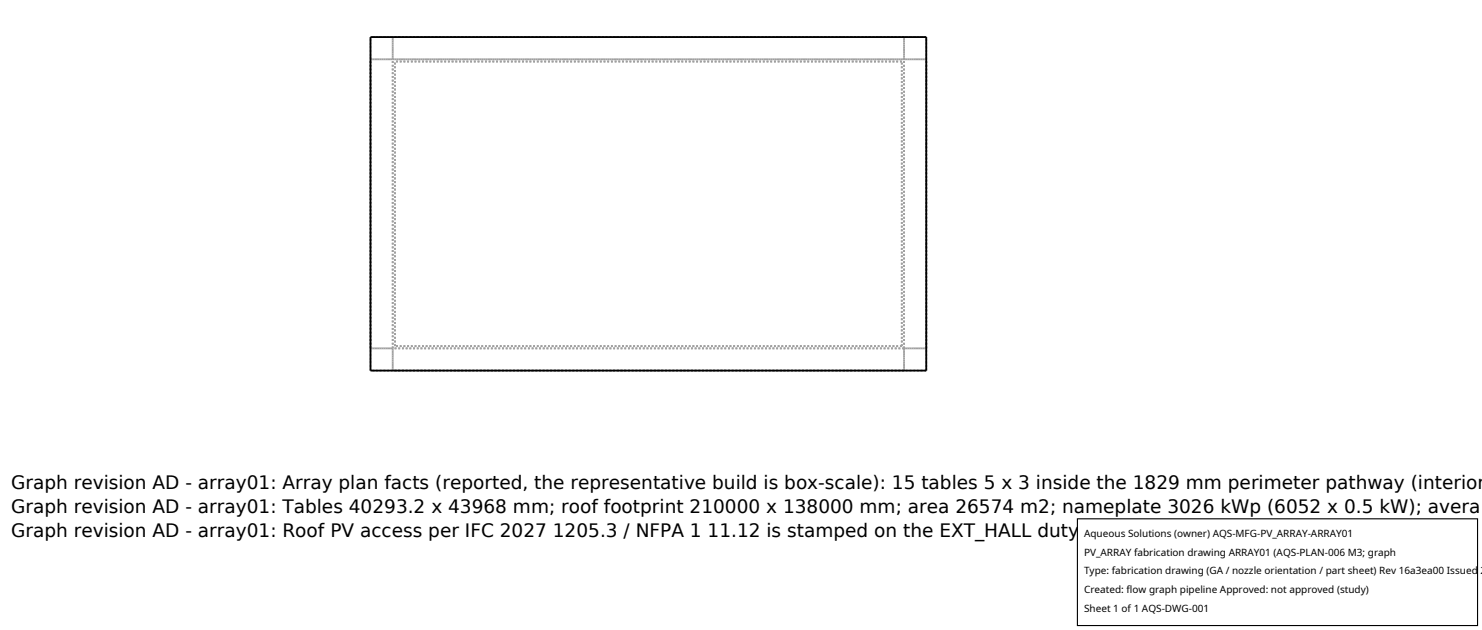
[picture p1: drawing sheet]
<svg xmlns="http://www.w3.org/2000/svg" width="212mm" height="90mm" viewBox="0 0 212 90" stroke-linecap="round" stroke-linejoin="round" font-family="sans-serif">
<defs><g id="words">
<g font-size="2.6">
<text x="1.6" y="69.8">Graph revision AD - array01: Array plan facts (reported, the representative build is box-scale): 15 tables 5 x 3 inside the 1829 mm perimeter pathway (interior</text>
<text x="1.6" y="73.3">Graph revision AD - array01: Tables 40293.2 x 43968 mm; roof footprint 210000 x 138000 mm; area 26574 m2; nameplate 3026 kWp (6052 x 0.5 kW); avera</text>
<text x="1.6" y="76.7">Graph revision AD - array01: Roof PV access per IFC 2027 1205.3 / NFPA 1 11.12 is stamped on the EXT_HALL duty; the roof structure is the X-BLD lane's</text>
</g>
<g font-size="1.4">
<text x="154.8" y="76.6">Aqueous Solutions (owner) AQS-MFG-PV_ARRAY-ARRAY01</text>
<text x="154.8" y="79.3">PV_ARRAY fabrication drawing ARRAY01 (AQS-PLAN-006 M3; graph</text>
<text x="154.8" y="82">Type: fabrication drawing (GA / nozzle orientation / part sheet) Rev 16a3ea00 Issued 2</text>
<text x="154.8" y="84.7">Created: flow graph pipeline Approved: not approved (study)</text>
<text x="154.8" y="87.4">Sheet 1 of 1 AQS-DWG-001</text>
</g>
</g></defs>
<g fill="none" stroke="#a0a0a0" stroke-width=".26" stroke-dasharray=".3 .3" stroke-linecap="butt">
<path d="M52.9 8.5h3.2M56.1 8.5h73M56.1 8.5v-3.2M56.1 5.3v3.2M56.1 8.5h-3.2M128.8 8.8h-72.4M129.1 5.3h-73M129.1 8.5h3.2M129.1 8.5v-3.2M129.1 5.3v3.2M129.1 8.5h-73M132.3 5.3h-79.4"/>
<path d="M132.3 8.5h-3.2M52.9 52.9v-47.6M52.9 49.7h3.2M52.9 49.7v-41.2M56.1 49.7v-41.2M56.1 52.9v-3.2M56.1 49.7v3.2M56.1 49.7h-3.2M56.4 49.4v-40.6M128.8 49.4v-40.6M128.8 49.4h-72.4M129.1 52.9h-73"/>
<path d="M129.1 49.7h-73M129.1 49.7v-41.2M129.1 49.7h3.2M129.1 52.9v-3.2M129.1 49.7v3.2M132.3 52.9v-47.6M132.3 49.7v-41.2M132.3 52.9h-79.4M132.3 49.7h-3.2"/>
</g>
<path d="M52.9 5.3h79.4v47.6h-79.4z" fill="none" stroke="#000" stroke-width=".26"/>
<path d="M153.9 74.1h57.1v15.2h-57.1z" fill="#fff" stroke="#000" stroke-width=".16"/>
<use href="#words"/>
</svg>
